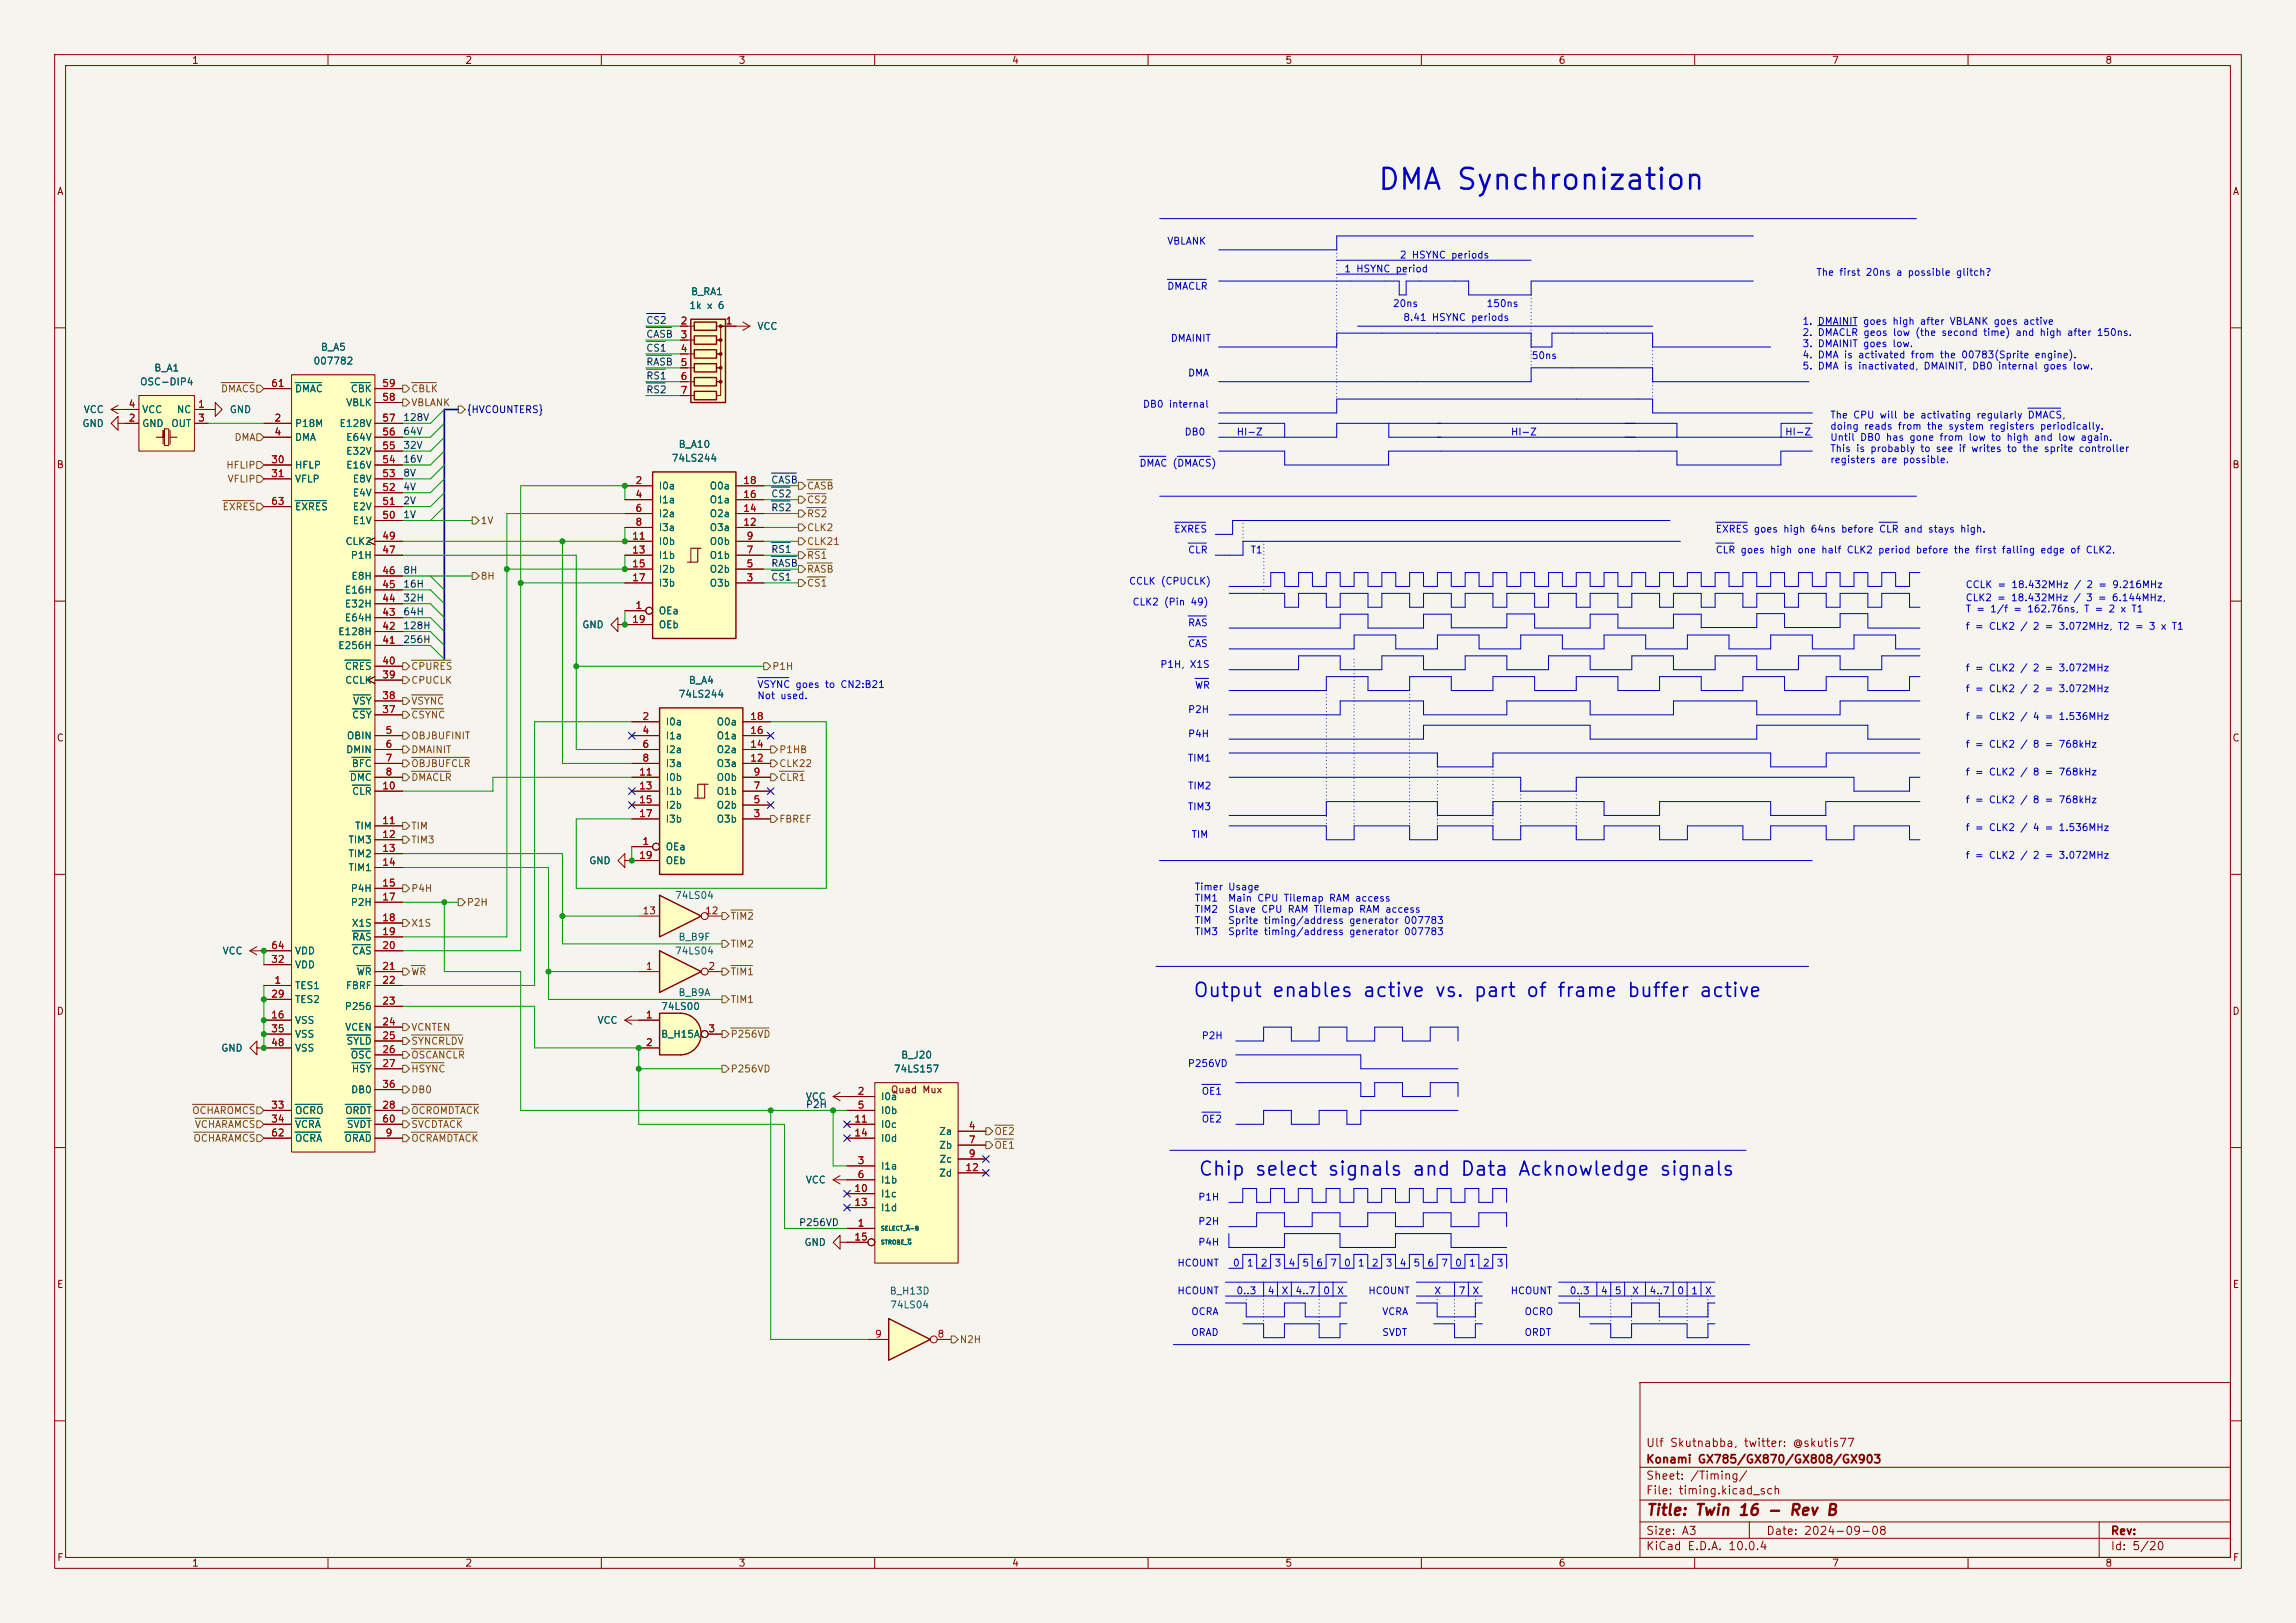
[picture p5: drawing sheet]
<svg xmlns="http://www.w3.org/2000/svg" width="420mm" height="297mm" viewBox="0 0 420 297" stroke-linecap="round" stroke-linejoin="round" font-family="sans-serif">
<defs><g id="words">
<text font-size="3.8" fill="#0000c2" x="251.8" y="35.7">DMA Synchronization</text>
<g font-size="2.5" fill="#0000c2">
<text x="218.1" y="183.1">Output enables active vs. part of frame buffer active</text>
<text x="219.1" y="215.8">Chip select signals and Data Acknowledge signals</text>
</g>
<text font-size="2" fill="#840000" x="301" y="277.8">Title: Twin 16 - Rev B</text>
<g font-size="1.5" fill="#840000">
<text x="301" y="268.1">Konami GX785/GX870/GX808/GX903</text>
<text x="301" y="265.1">Ulf Skutnabba, twitter: @skutis77</text>
<text x="301" y="273.8">File: timing.kicad_sch</text>
<text x="301" y="271.1">Sheet: /Timing/</text>
<text x="301" y="281.2">Size: A3</text>
<text x="323" y="281.2">Date: 2024-09-08</text>
<text x="386" y="281.2">Rev:</text>
<text x="301" y="284">KiCad E.D.A. 10.0.4</text>
<text x="386" y="284">Id: 5/20</text>
</g>
<g font-size="1.3" fill="#840000">
<text x="35" y="12">1</text>
<text x="85" y="12">2</text>
<text x="135" y="12">3</text>
<text x="185" y="12">4</text>
<text x="235" y="12">5</text>
<text x="285" y="12">6</text>
<text x="335" y="12">7</text>
<text x="385" y="12">8</text>
<text x="10.3" y="36">A</text>
<text x="408.3" y="36">A</text>
<text x="10.3" y="86">B</text>
<text x="408.2" y="86">B</text>
<text x="10.3" y="136">C</text>
<text x="408.2" y="136">C</text>
<text x="10.3" y="186">D</text>
<text x="408.2" y="186">D</text>
<text x="162.9" y="200.4">Quad Mux</text>
<text x="10.3" y="236">E</text>
<text x="408.3" y="236">E</text>
<text x="10.3" y="286">F</text>
<text x="35" y="287">1</text>
<text x="85" y="287">2</text>
<text x="135" y="287">3</text>
<text x="185" y="287">4</text>
<text x="235" y="287">5</text>
<text x="285" y="287">6</text>
<text x="335" y="287">7</text>
<text x="385" y="287">8</text>
<text x="408.3" y="286">F</text>
</g>
<g font-size="1.3" fill="#0000c2">
<text x="213.4" y="45.1">VBLANK</text>
<text x="255.9" y="47.6">2 HSYNC periods</text>
<text x="213.4" y="53.3">DMACLR</text>
<text x="245.8" y="50.1">1 HSYNC period</text>
<text x="332.1" y="50.8">The first 20ns a possible glitch?</text>
<text x="254.7" y="56.5">20ns</text>
<text x="256.6" y="59">8.41 HSYNC periods</text>
<text x="271.8" y="56.5">150ns</text>
<text x="329.6" y="59.7">1. DMAINIT goes high after VBLANK goes active</text>
<text x="214" y="62.8">DMAINIT</text>
<text x="329.6" y="61.8">2. DMACLR geos low (the second time) and high after 150ns.</text>
<text x="329.6" y="63.8">3. DMAINIT goes low.</text>
<text x="329.6" y="65.9">4. DMA is activated from the 00783(Sprite engine).</text>
<text x="217.2" y="69.2">DMA</text>
<text x="280.1" y="66">50ns</text>
<text x="329.6" y="67.9">5. DMA is inactivated, DMAINIT, DB0 internal goes low.</text>
<text x="209" y="74.9">DB0 internal</text>
<text x="334.7" y="76.9">The CPU will be activating regularly DMACS,</text>
<text x="216.6" y="80">DB0</text>
<text x="226.1" y="80">HI-Z</text>
<text x="276.3" y="80">HI-Z</text>
<text x="326.4" y="80">HI-Z</text>
<text x="334.7" y="78.9">doing reads from the system registers periodically.</text>
<text x="334.7" y="81">Until DB0 has gone from low to high and low again.</text>
<text x="334.7" y="83">This is probably to see if writes to the sprite controller</text>
<text x="208.3" y="85.7">DMAC (DMACS)</text>
<text x="334.7" y="85.1">registers are possible.</text>
<text x="214.7" y="97.8">EXRES</text>
<text x="217.2" y="101.6">CLR</text>
<text x="228.6" y="101.6">T1</text>
<text x="313.7" y="97.8">EXRES goes high 64ns before CLR and stays high.</text>
<text x="313.7" y="101.6">CLR goes high one half CLK2 period before the first falling edge of CLK2.</text>
<text x="206.4" y="107.3">CCLK (CPUCLK)</text>
<text x="359.5" y="107.9">CCLK = 18.432MHz / 2 = 9.216MHz</text>
<text x="207.1" y="111.1">CLK2 (Pin 49)</text>
<text x="359.5" y="110.3">CLK2 = 18.432MHz / 3 = 6.144MHz,</text>
<text x="359.5" y="112.4">T = 1/f = 162.76ns, T = 2 x T1</text>
<text x="217.2" y="114.9">RAS</text>
<text x="217.2" y="118.7">CAS</text>
<text x="359.5" y="115.5">f = CLK2 / 2 = 3.072MHz, T2 = 3 x T1</text>
<text x="212.1" y="122.5">P1H, X1S</text>
<text x="359.5" y="123.2">f = CLK2 / 2 = 3.072MHz</text>
<text x="138.4" y="126.2">VSYNC goes to CN2:B21</text>
<text x="138.4" y="128.2">Not used.</text>
<text x="217.2" y="130.8">P2H</text>
<text x="218.5" y="126.3">WR</text>
<text x="359.5" y="127">f = CLK2 / 2 = 3.072MHz</text>
<text x="217.2" y="135.2">P4H</text>
<text x="359.5" y="132.1">f = CLK2 / 4 = 1.536MHz</text>
<text x="359.5" y="137.1">f = CLK2 / 8 = 768kHz</text>
<text x="217.2" y="139.7">TIM1</text>
<text x="359.5" y="142.2">f = CLK2 / 8 = 768kHz</text>
<text x="217.2" y="148.6">TIM3</text>
<text x="217.2" y="144.8">TIM2</text>
<text x="359.5" y="147.3">f = CLK2 / 8 = 768kHz</text>
<text x="217.8" y="153.6">TIM</text>
<text x="359.5" y="152.4">f = CLK2 / 4 = 1.536MHz</text>
<text x="359.5" y="157.5">f = CLK2 / 2 = 3.072MHz</text>
<text x="218.4" y="163.3">Timer Usage</text>
<text x="218.4" y="165.3">TIM1</text>
<text x="218.4" y="167.3">TIM2</text>
<text x="224.5" y="165.3">Main CPU Tilemap RAM access</text>
<text x="224.5" y="167.3">Slave CPU RAM Tilemap RAM access</text>
<text x="218.4" y="169.4">TIM</text>
<text x="218.4" y="171.4">TIM3</text>
<text x="224.5" y="169.4">Sprite timing/address generator 007783</text>
<text x="224.5" y="171.4">Sprite timing/address generator 007783</text>
<text x="219.7" y="190.5">P2H</text>
<text x="217.2" y="195.6">P256VD</text>
<text x="219.7" y="200.6">OE1</text>
<text x="219.7" y="205.7">OE2</text>
<text x="219.1" y="220">P1H</text>
<text x="219.1" y="224.5">P2H</text>
<text x="215.3" y="232.1">HCOUNT</text>
<text x="219.1" y="228.3">P4H</text>
<text x="225.4" y="232.1">0</text>
<text x="228" y="232.1">1</text>
<text x="230.5" y="232.1">2</text>
<text x="233" y="232.1">3</text>
<text x="235.6" y="232.1">4</text>
<text x="238.1" y="232.1">5</text>
<text x="240.7" y="232.1">6</text>
<text x="243.2" y="232.1">7</text>
<text x="245.7" y="232.1">0</text>
<text x="248.3" y="232.1">1</text>
<text x="250.8" y="232.1">2</text>
<text x="253.4" y="232.1">3</text>
<text x="255.9" y="232.1">4</text>
<text x="258.4" y="232.1">5</text>
<text x="261" y="232.1">6</text>
<text x="263.5" y="232.1">7</text>
<text x="266.1" y="232.1">0</text>
<text x="268.6" y="232.1">1</text>
<text x="271.1" y="232.1">2</text>
<text x="273.7" y="232.1">3</text>
<text x="215.3" y="237.2">HCOUNT</text>
<text x="226.1" y="237.2">0..3</text>
<text x="231.8" y="237.2">4</text>
<text x="234.3" y="237.2">X</text>
<text x="236.9" y="237.2">4..7</text>
<text x="241.9" y="237.2">0</text>
<text x="244.5" y="237.2">X</text>
<text x="250.2" y="237.2">HCOUNT</text>
<text x="262.3" y="237.2">X</text>
<text x="266.7" y="237.2">7</text>
<text x="269.2" y="237.2">X</text>
<text x="276.2" y="237.2">HCOUNT</text>
<text x="287" y="237.2">0..3</text>
<text x="292.7" y="237.2">4</text>
<text x="295.3" y="237.2">5</text>
<text x="298.4" y="237.2">X</text>
<text x="301.6" y="237.2">4..7</text>
<text x="306.7" y="237.2">0</text>
<text x="309.2" y="237.2">1</text>
<text x="311.8" y="237.2">X</text>
<text x="217.8" y="244.8">ORAD</text>
<text x="217.8" y="241">OCRA</text>
<text x="252.7" y="241">VCRA</text>
<text x="252.7" y="244.8">SVDT</text>
<text x="278.8" y="241">OCRO</text>
<text x="278.8" y="244.8">ORDT</text>
</g>
<g font-size="1.3" fill="#0f0f0f">
<text x="118.1" y="59.6">CS2</text>
<text x="118.1" y="62.1">CASB</text>
<text x="118.1" y="64.6">CS1</text>
<text x="118.1" y="69.7">RS1</text>
<text x="118.1" y="67.2">RASB</text>
<text x="73.7" y="77.3">128V</text>
<text x="118.1" y="72.3">RS2</text>
<text x="73.7" y="79.9">64V</text>
<text x="73.7" y="82.4">32V</text>
<text x="73.7" y="85">16V</text>
<text x="73.7" y="87.5">8V</text>
<text x="141" y="88.8">CASB</text>
<text x="73.7" y="92.6">2V</text>
<text x="73.7" y="95.1">1V</text>
<text x="73.7" y="90">4V</text>
<text x="141" y="91.3">CS2</text>
<text x="141" y="93.9">RS2</text>
<text x="141" y="101.5">RS1</text>
<text x="73.7" y="107.8">16H</text>
<text x="73.7" y="105.3">8H</text>
<text x="141" y="104">RASB</text>
<text x="141" y="106.6">CS1</text>
<text x="73.7" y="112.9">64H</text>
<text x="73.7" y="110.4">32H</text>
<text x="73.7" y="115.4">128H</text>
<text x="73.7" y="118">256H</text>
<text x="147.3" y="203.1">P2H</text>
<text x="146" y="224.7">P256VD</text>
</g>
<g font-size="1.3" fill="#a90000">
<text x="124.4" y="59.7">2</text>
<text x="132.6" y="59.7">1</text>
<text x="124.4" y="62.2">3</text>
<text x="124.4" y="64.7">4</text>
<text x="49.5" y="71.1">61</text>
<text x="69.8" y="71.1">59</text>
<text x="124.4" y="67.3">5</text>
<text x="124.4" y="69.8">6</text>
<text x="23.4" y="77.4">2</text>
<text x="23.4" y="74.9">4</text>
<text x="36.1" y="74.9">1</text>
<text x="36.1" y="77.4">3</text>
<text x="50.1" y="77.4">2</text>
<text x="69.8" y="77.4">57</text>
<text x="69.8" y="73.6">58</text>
<text x="124.4" y="72.4">7</text>
<text x="50.1" y="80">4</text>
<text x="69.8" y="82.5">55</text>
<text x="69.8" y="80">56</text>
<text x="49.5" y="85.1">30</text>
<text x="49.5" y="87.6">31</text>
<text x="69.8" y="87.6">53</text>
<text x="69.8" y="85.1">54</text>
<text x="116.1" y="88.9">2</text>
<text x="135.8" y="88.9">18</text>
<text x="49.5" y="92.7">63</text>
<text x="69.8" y="95.2">50</text>
<text x="69.8" y="92.7">51</text>
<text x="69.8" y="90.1">52</text>
<text x="116.1" y="91.4">4</text>
<text x="116.1" y="94">6</text>
<text x="135.8" y="94">14</text>
<text x="135.8" y="91.4">16</text>
<text x="69.8" y="101.6">47</text>
<text x="69.8" y="99">49</text>
<text x="115.5" y="99">11</text>
<text x="115.5" y="101.6">13</text>
<text x="116.1" y="96.5">8</text>
<text x="135.8" y="96.5">12</text>
<text x="136.5" y="101.6">7</text>
<text x="136.5" y="99">9</text>
<text x="69.8" y="107.9">45</text>
<text x="69.8" y="105.4">46</text>
<text x="115.5" y="104.1">15</text>
<text x="115.5" y="106.7">17</text>
<text x="136.5" y="106.7">3</text>
<text x="136.5" y="104.1">5</text>
<text x="69.8" y="113">43</text>
<text x="69.8" y="110.5">44</text>
<text x="116.1" y="111.7">1</text>
<text x="69.8" y="118.1">41</text>
<text x="69.8" y="115.5">42</text>
<text x="115.5" y="114.3">19</text>
<text x="69.8" y="124.4">39</text>
<text x="69.8" y="121.9">40</text>
<text x="69.8" y="130.8">37</text>
<text x="69.8" y="128.2">38</text>
<text x="70.4" y="134.6">5</text>
<text x="70.4" y="137.1">6</text>
<text x="117.4" y="132.1">2</text>
<text x="117.4" y="134.6">4</text>
<text x="117.4" y="137.1">6</text>
<text x="137.1" y="137.1">14</text>
<text x="137.1" y="134.6">16</text>
<text x="137.1" y="132.1">18</text>
<text x="70.4" y="139.7">7</text>
<text x="70.4" y="142.2">8</text>
<text x="116.8" y="142.2">11</text>
<text x="117.4" y="139.7">8</text>
<text x="137.1" y="139.7">12</text>
<text x="137.7" y="142.2">9</text>
<text x="69.8" y="144.8">10</text>
<text x="116.8" y="144.8">13</text>
<text x="116.8" y="147.3">15</text>
<text x="116.8" y="149.8">17</text>
<text x="137.7" y="149.8">3</text>
<text x="137.7" y="147.3">5</text>
<text x="137.7" y="144.8">7</text>
<text x="69.8" y="151.1">11</text>
<text x="69.8" y="153.6">12</text>
<text x="117.4" y="154.9">1</text>
<text x="69.8" y="156.2">13</text>
<text x="69.8" y="158.7">14</text>
<text x="116.8" y="157.5">19</text>
<text x="69.8" y="162.5">15</text>
<text x="69.8" y="165.1">17</text>
<text x="117.4" y="167.6">13</text>
<text x="128.9" y="167.6">12</text>
<text x="49.5" y="174">64</text>
<text x="69.8" y="168.9">18</text>
<text x="69.8" y="171.4">19</text>
<text x="69.8" y="174">20</text>
<text x="49.5" y="176.5">32</text>
<text x="69.8" y="177.8">21</text>
<text x="118" y="177.8">1</text>
<text x="129.5" y="177.8">2</text>
<text x="49.5" y="182.9">29</text>
<text x="50.1" y="180.3">1</text>
<text x="69.8" y="180.3">22</text>
<text x="69.8" y="184.1">23</text>
<text x="49.5" y="186.7">16</text>
<text x="49.5" y="189.2">35</text>
<text x="49.5" y="191.7">48</text>
<text x="69.8" y="187.9">24</text>
<text x="69.8" y="190.5">25</text>
<text x="118" y="186.7">1</text>
<text x="118" y="191.7">2</text>
<text x="129.5" y="189.2">3</text>
<text x="69.8" y="193">26</text>
<text x="69.8" y="195.6">27</text>
<text x="49.5" y="203.2">33</text>
<text x="69.8" y="203.2">28</text>
<text x="69.8" y="199.4">36</text>
<text x="156.8" y="200.6">2</text>
<text x="156.8" y="203.2">5</text>
<text x="49.5" y="205.7">34</text>
<text x="49.5" y="208.3">62</text>
<text x="69.8" y="205.7">60</text>
<text x="70.4" y="208.3">9</text>
<text x="156.2" y="205.7">11</text>
<text x="156.2" y="208.3">14</text>
<text x="177.1" y="207">4</text>
<text x="177.1" y="209.5">7</text>
<text x="156.8" y="213.3">3</text>
<text x="156.8" y="215.9">6</text>
<text x="176.5" y="214.6">12</text>
<text x="177.1" y="212.1">9</text>
<text x="156.2" y="218.4">10</text>
<text x="156.2" y="221">13</text>
<text x="156.2" y="227.3">15</text>
<text x="156.8" y="224.8">1</text>
<text x="159.9" y="245.1">9</text>
<text x="171.4" y="245.1">8</text>
</g>
<g font-size="1.3" fill="#006464">
<text x="126" y="56.9">1k x 6</text>
<text x="126.3" y="54.3">B_RA1</text>
<text x="58.6" y="64.5">B_A5</text>
<text x="138.4" y="60.7">VCC</text>
<text x="25.5" y="70.8">OSC-DIP4</text>
<text x="28.1" y="68.3">B_A1</text>
<text x="57.2" y="67">007782</text>
<text x="15.2" y="75.9">VCC</text>
<text x="25.9" y="75.9">VCC</text>
<text x="32.2" y="75.9">NC</text>
<text x="41.9" y="75.9">GND</text>
<text x="53.8" y="72.1">DMAC</text>
<text x="63.2" y="74.6">VBLK</text>
<text x="64.1" y="72.1">CBK</text>
<text x="15" y="78.4">GND</text>
<text x="25.9" y="78.4">GND</text>
<text x="31.2" y="78.4">OUT</text>
<text x="53.8" y="78.4">P18M</text>
<text x="53.8" y="81">DMA</text>
<text x="62" y="78.4">E128V</text>
<text x="63.2" y="83.5">E32V</text>
<text x="63.2" y="81">E64V</text>
<text x="124" y="82.3">B_A10</text>
<text x="53.8" y="86.1">HFLP</text>
<text x="53.8" y="88.6">VFLP</text>
<text x="63.2" y="86.1">E16V</text>
<text x="64.4" y="88.6">E8V</text>
<text x="120.4" y="89.9">I0a</text>
<text x="122.8" y="84.8">74LS244</text>
<text x="129.7" y="89.9">O0a</text>
<text x="53.8" y="93.7">EXRES</text>
<text x="64.4" y="93.7">E2V</text>
<text x="64.4" y="91.1">E4V</text>
<text x="120.4" y="92.4">I1a</text>
<text x="120.4" y="95">I2a</text>
<text x="129.7" y="95">O2a</text>
<text x="129.7" y="92.4">O1a</text>
<text x="63.1" y="100">CLK2</text>
<text x="64.4" y="96.2">E1V</text>
<text x="120.4" y="97.5">I3a</text>
<text x="120.4" y="100">I0b</text>
<text x="129.7" y="100">O0b</text>
<text x="129.7" y="97.5">O3a</text>
<text x="64.1" y="102.6">P1H</text>
<text x="64.2" y="106.4">E8H</text>
<text x="120.4" y="102.6">I1b</text>
<text x="120.4" y="105.1">I2b</text>
<text x="120.4" y="107.7">I3b</text>
<text x="129.7" y="107.7">O3b</text>
<text x="129.7" y="105.1">O2b</text>
<text x="129.7" y="102.6">O1b</text>
<text x="63" y="111.5">E32H</text>
<text x="63" y="108.9">E16H</text>
<text x="120.4" y="112.7">OEa</text>
<text x="61.8" y="119.1">E256H</text>
<text x="61.8" y="116.5">E128H</text>
<text x="63" y="114">E64H</text>
<text x="106.4" y="115.3">GND</text>
<text x="120.4" y="115.3">OEb</text>
<text x="63" y="122.9">CRES</text>
<text x="63" y="125.4">CCLK</text>
<text x="125.9" y="125.4">B_A4</text>
<text x="64.3" y="131.8">CSY</text>
<text x="64.5" y="129.2">VSY</text>
<text x="124" y="128">74LS244</text>
<text x="63.3" y="135.6">OBIN</text>
<text x="121.7" y="133.1">I0a</text>
<text x="121.7" y="135.6">I1a</text>
<text x="131" y="135.6">O1a</text>
<text x="131" y="133.1">O0a</text>
<text x="63.2" y="138.1">DMIN</text>
<text x="63.9" y="143.2">DMC</text>
<text x="64.2" y="140.7">BFC</text>
<text x="121.7" y="138.1">I2a</text>
<text x="121.7" y="140.7">I3a</text>
<text x="121.7" y="143.2">I0b</text>
<text x="131" y="143.2">O0b</text>
<text x="131" y="140.7">O3a</text>
<text x="131" y="138.1">O2a</text>
<text x="64.3" y="145.8">CLR</text>
<text x="121.7" y="145.8">I1b</text>
<text x="121.7" y="148.3">I2b</text>
<text x="131" y="148.3">O2b</text>
<text x="131" y="145.8">O1b</text>
<text x="63.6" y="154.6">TIM3</text>
<text x="64.8" y="152.1">TIM</text>
<text x="121.7" y="155.9">OEa</text>
<text x="121.7" y="150.8">I3b</text>
<text x="131" y="150.8">O3b</text>
<text x="63.6" y="157.2">TIM2</text>
<text x="63.6" y="159.7">TIM1</text>
<text x="107.7" y="158.5">GND</text>
<text x="121.7" y="158.5">OEb</text>
<text x="64.1" y="163.5">P4H</text>
<text x="64.1" y="166.1">P2H</text>
<text x="123.4" y="164.8">74LS04</text>
<text x="64.2" y="169.9">X1S</text>
<text x="64.3" y="172.4">RAS</text>
<text x="124" y="172.4">B_B9F</text>
<text x="40.6" y="175">VCC</text>
<text x="53.8" y="177.5">VDD</text>
<text x="53.8" y="175">VDD</text>
<text x="64.3" y="175">CAS</text>
<text x="65.1" y="178.8">WR</text>
<text x="123.4" y="175">74LS04</text>
<text x="53.8" y="181.3">TES1</text>
<text x="53.8" y="183.9">TES2</text>
<text x="63" y="185.1">P256</text>
<text x="63.2" y="181.3">FBRF</text>
<text x="120.8" y="185.1">74LS00</text>
<text x="124" y="182.6">B_B9A</text>
<text x="53.8" y="187.7">VSS</text>
<text x="53.8" y="190.2">VSS</text>
<text x="63" y="188.9">VCEN</text>
<text x="63.3" y="191.5">SYLD</text>
<text x="109.2" y="187.7">VCC</text>
<text x="120.8" y="190.2">B_H15A</text>
<text x="40.4" y="192.7">GND</text>
<text x="53.8" y="192.7">VSS</text>
<text x="64.1" y="194">OSC</text>
<text x="64.2" y="196.6">HSY</text>
<text x="163.4" y="196.6">74LS157</text>
<text x="164.7" y="194">B_J20</text>
<text x="64.1" y="200.4">DB0</text>
<text x="147.3" y="201.6">VCC</text>
<text x="161" y="201.6">I0a</text>
<text x="53.8" y="204.2">OCRO</text>
<text x="53.8" y="206.7">VCRA</text>
<text x="53.8" y="209.3">OCRA</text>
<text x="62.9" y="209.3">ORAD</text>
<text x="63" y="204.2">ORDT</text>
<text x="63.3" y="206.7">SVDT</text>
<text x="161" y="204.2">I0b</text>
<text x="161" y="206.7">I0c</text>
<text x="161" y="209.3">I0d</text>
<text x="171.7" y="208">Za</text>
<text x="161" y="214.3">I1a</text>
<text x="171.7" y="210.5">Zb</text>
<text x="171.7" y="215.6">Zd</text>
<text x="171.7" y="213.1">Zc</text>
<text x="147.3" y="216.9">VCC</text>
<text x="161" y="216.9">I1b</text>
<text x="161" y="219.4">I1c</text>
<text x="161" y="222">I1d</text>
<text x="147" y="228.3">GND</text>
<text x="162.6" y="237.2">B_H13D</text>
<text x="162.7" y="239.7">74LS04</text>
</g>
<g font-size="1.3" fill="#725600">
<text x="40.3" y="72.1">DMACS</text>
<text x="75.1" y="72.1">CBLK</text>
<text x="75.1" y="74.6">VBLANK</text>
<text x="42.8" y="81">DMA</text>
<text x="41.3" y="86.1">HFLIP</text>
<text x="41.5" y="88.6">VFLIP</text>
<text x="147.5" y="89.9">CASB</text>
<text x="40.6" y="93.7">EXRES</text>
<text x="147.5" y="95">RS2</text>
<text x="147.5" y="92.4">CS2</text>
<text x="87.8" y="96.2">1V</text>
<text x="147.5" y="100">CLK21</text>
<text x="147.5" y="97.5">CLK2</text>
<text x="87.8" y="106.4">8H</text>
<text x="147.5" y="105.1">RASB</text>
<text x="147.5" y="102.6">RS1</text>
<text x="147.5" y="107.7">CS1</text>
<text x="75.1" y="125.4">CPUCLK</text>
<text x="75.1" y="122.9">CPURES</text>
<text x="141.2" y="122.9">P1H</text>
<text x="75.1" y="129.2">VSYNC</text>
<text x="75.1" y="131.8">CSYNC</text>
<text x="75.1" y="135.6">OBJBUFINIT</text>
<text x="75.1" y="143.2">DMACLR</text>
<text x="75.1" y="140.7">OBJBUFCLR</text>
<text x="75.1" y="138.1">DMAINIT</text>
<text x="142.4" y="143.2">CLR1</text>
<text x="142.4" y="138.1">P1HB</text>
<text x="142.4" y="140.7">CLK22</text>
<text x="75.1" y="154.6">TIM3</text>
<text x="75.1" y="152.1">TIM</text>
<text x="142.4" y="150.8">FBREF</text>
<text x="75.1" y="163.5">P4H</text>
<text x="85.3" y="166.1">P2H</text>
<text x="75.1" y="169.9">X1S</text>
<text x="133.5" y="168.6">TIM2</text>
<text x="133.5" y="173.7">TIM2</text>
<text x="75.1" y="178.8">WR</text>
<text x="133.5" y="178.8">TIM1</text>
<text x="133.5" y="183.9">TIM1</text>
<text x="75.1" y="191.5">SYNCRLDV</text>
<text x="75.1" y="188.9">VCNTEN</text>
<text x="133.5" y="190.2">P256VD</text>
<text x="75.1" y="194">OSCANCLR</text>
<text x="75.1" y="196.6">HSYNC</text>
<text x="133.5" y="196.6">P256VD</text>
<text x="75.1" y="200.4">DB0</text>
<text x="35" y="204.2">OCHAROMCS</text>
<text x="35.3" y="209.3">OCHARAMCS</text>
<text x="35.5" y="206.7">VCHARAMCS</text>
<text x="75.1" y="204.2">OCROMDTACK</text>
<text x="75.1" y="209.3">OCRAMDTACK</text>
<text x="75.1" y="206.7">SVCDTACK</text>
<text x="181.8" y="208">OE2</text>
<text x="181.8" y="210.5">OE1</text>
<text x="175.5" y="246.1">N2H</text>
</g>
<text font-size="1.3" fill="#000084" x="85.3" y="75.9">{HVCOUNTERS}</text>
<g font-size=".8" fill="#006464">
<text x="161" y="225.4">SELECT_A-B</text>
<text x="161" y="227.9">STROBE_G</text>
</g>
</g></defs>
<path d="M0 0h420v297h-420z" fill="#f5f4ef" stroke="#f5f4ef" stroke-width=".18"/>
<g fill="none" stroke="#840000" stroke-width=".18">
<path d="M10 10h400v277h-400zM12 12h396v273h-396zM60 10v2M110 10v2M160 10v2M210 10v2M260 10v2M310 10v2M360 10v2M10 60h2M408 60h2M10 110h2"/>
<path d="M408 110h2M10 160h2M114.3 157.5v-1.3l-1.3 1.3 1.3 1.3v-1.3h1.3M408 160h2M45.7 174l1.3 .8M45.7 174h2.6M47 173.2l-1.3 .8M47 191.8v-1.3l-1.3 1.3 1.3 1.2v-1.2h1.3M114.3 186.7l1.3 .8M114.3 186.7h2.5M115.6 185.9l-1.3 .8M10 210h2"/>
<path d="M408 210h2M153.7 227.3v-1.2l-1.3 1.2 1.3 1.3v-1.3h1.2M300 253h108v32h-108zM10 260h2M300 278.5h108M300 274.5h108M300 268.5h108M320 278.5v3M384 278.5v6.5M408 260h2M60 285v2M110 285v2"/>
<path d="M160 285v2M210 285v2M260 285v2M300 281.5h108M310 285v2M360 285v2"/>
</g>
<path d="M124.5 185.4a3.8 3.8 0 0 1 3.8 3.8 3.8 3.8 0 0 1-3.8 3.8z" fill="#ffffc2" stroke="#ffffc2" stroke-width=".18"/>
<path d="M120.6 185.4h3.9v7.6h-3.9z" fill="#ffffc2"/>
<path d="M120.6 185.4h3.9a3.8 3.8 0 0 1 3.8 3.8 3.8 3.8 0 0 1-3.8 3.8h-3.9z" fill="none" stroke="#840000" stroke-width=".25"/>
<g fill="none" stroke="#840000" stroke-width=".18">
<path d="M116.8 186.7h3.8M116.8 191.8h3.8M129.5 189.2h2.6"/>
<circle cx="128.9" cy="189.2" r=".63"/>
</g>
<path d="M120.6 174l7.7 3.8-7.7 3.8z" fill="#ffffc2"/>
<path d="M120.6 174l7.7 3.8-7.7 3.8z" fill="none" stroke="#840000" stroke-width=".25"/>
<g fill="none" stroke="#840000" stroke-width=".18">
<path d="M116.8 177.8h3.8M129.5 177.8h2.6"/>
<circle cx="128.9" cy="177.8" r=".63"/>
</g>
<path d="M126.4 58.4h6.3v15.3h-6.3z" fill="#ffffc2"/>
<path d="M126.4 58.4h6.3v15.3h-6.3zM127 58.9h4.1v1.6h-4.1zM127 61.5h4.1v1.5h-4.1zM127 64h4.1v1.5h-4.1zM127 66.5h4.1v1.6h-4.1zM127 69.1h4.1v1.5h-4.1zM127 71.6h4.1v1.6h-4.1z" fill="none" stroke="#840000" stroke-width=".25"/>
<g fill="#840000" stroke="#840000" stroke-width=".18">
<circle cx="131.8" cy="59.7" r=".25"/>
<circle cx="131.8" cy="62.2" r=".25"/>
<circle cx="131.8" cy="64.8" r=".25"/>
<circle cx="131.8" cy="67.3" r=".25"/>
<circle cx="131.8" cy="69.8" r=".25"/>
</g>
<g fill="none" stroke="#840000" stroke-width=".18">
<path d="M124.5 59.7h2.5M131.1 59.7h.7v2.5h-.7h.7v2.6h-.7h.7v2.5h-.7h.7v2.6h-.7h.7v2.5h-.7M132.1 59.7h5.1M135.9 58.9l1.3 .8M137.2 59.7l-1.3 .8M124.5 62.2h2.5M124.5 64.8h2.5M124.5 67.3h2.5M124.5 69.9h2.5M124.5 72.4h2.5M113 114.3v-1.3l-1.2 1.3 1.2 1.3v-1.3h1.3M153.7 199.9l-1.3 .8"/>
<path d="M152.4 200.7l1.3 .7M152.4 200.7h2.5M152.4 215.9l1.3 .8M152.4 215.9h2.5M153.7 215.1l-1.3 .8"/>
</g>
<path d="M119.4 86.4h15.2v30.4h-15.2z" fill="#ffffc2"/>
<g fill="none" stroke="#840000" stroke-width=".18">
<path d="M114.3 88.9h5.1M114.3 91.4h5.1M114.3 94h5.1M114.3 96.5h5.1M114.3 99.1h5.1M134.6 88.9h5.1M134.6 91.4h5.1M134.6 94h5.1M134.6 96.5h5.1M134.6 99.1h5.1M114.3 111.8h3.8M114.3 106.7h5.1"/>
<path d="M114.3 104.1h5.1M114.3 101.6h5.1M114.3 114.3h5.1M127.6 100.3h-1.2v2.6M128.3 100.3h-.7v2.6h-1.9M134.6 106.7h5.1M134.6 104.1h5.1M134.6 101.6h5.1"/>
<circle cx="118.7" cy="111.8" r=".63"/>
</g>
<path d="M119.4 86.4h15.2v30.4h-15.2z" fill="none" stroke="#840000" stroke-width=".25"/>
<path d="M160 198.1h15.3v33h-15.3z" fill="#ffffc2"/>
<g fill="none" stroke="#840000" stroke-width=".18">
<path d="M160 198.1h15.3v33h-15.3zM154.9 200.7h5.1M154.9 213.4h5.1M154.9 203.2h5.1M154.9 215.9h5.1M154.9 218.4h5.1M154.9 205.7h5.1M154.9 208.3h5.1M175.3 207h5M175.3 209.6h5M175.3 212.1h5M175.3 214.6h5"/>
<path d="M154.9 224.8h5.1M154.9 221h5.1M154.9 227.3h3.8"/>
<circle cx="159.4" cy="227.3" r=".63"/>
</g>
<path d="M165.8 224.2h.5M166 226.8h.6" fill="none" stroke="#006464" stroke-width=".18"/>
<path d="M162.6 241.3l7.6 3.8-7.6 3.8z" fill="#ffffc2"/>
<path d="M162.6 241.3l7.6 3.8-7.6 3.8z" fill="none" stroke="#840000" stroke-width=".25"/>
<g fill="none" stroke="#840000" stroke-width=".18">
<path d="M158.7 245.1h3.9M171.4 245.1h2.6"/>
<circle cx="170.8" cy="245.1" r=".63"/>
</g>
<path d="M53.3 68.6h15.3v142.2h-15.3z" fill="#ffffc2"/>
<g fill="none" stroke="#840000" stroke-width=".18">
<path d="M20.3 74.9l1.3 .8M20.3 74.9h2.6M21.6 77.5v-1.3l-1.3 1.3 1.3 1.2v-1.2h1.3M21.6 74.2l-1.3 .7M48.3 77.5h5M48.3 71.1h5M53.3 68.6h15.3v142.2h-15.3zM68.6 77.5h5.1M68.6 73.7h5.1M68.6 71.1h5.1M48.3 80h5M48.3 85.1h5"/>
<path d="M48.3 87.6h5M48.3 92.7h5M68.6 98.4l-1.3 .7 1.3 .6M68.6 80h5.1M68.6 85.1h5.1M68.6 87.6h5.1M68.6 99.1h5.1M68.6 95.3h5.1M68.6 92.7h5.1M68.6 90.2h5.1M68.6 82.6h5.1M68.6 118.1h5.1"/>
<path d="M68.6 115.6h5.1M68.6 113h5.1M68.6 110.5h5.1M68.6 108h5.1M68.6 105.4h5.1M68.6 101.6h5.1M68.6 123.8l-1.3 .7 1.3 .6M68.6 134.6h5.1M68.6 137.2h5.1M68.6 139.7h5.1M68.6 130.8h5.1M68.6 128.3h5.1"/>
<path d="M68.6 124.5h5.1M68.6 121.9h5.1M68.6 142.2h5.1M68.6 144.8h5.1M68.6 151.1h5.1M68.6 153.7h5.1M68.6 156.2h5.1M68.6 158.8h5.1M48.3 174h5M48.3 176.5h5M68.6 162.6h5.1M68.6 165.1h5.1"/>
<path d="M68.6 168.9h5.1M68.6 171.5h5.1M68.6 174h5.1M68.6 177.8h5.1M48.3 180.3h5M48.3 186.7h5M48.3 182.9h5M48.3 189.2h5M48.3 191.8h5M68.6 180.3h5.1M68.6 184.2h5.1M68.6 188h5.1"/>
<path d="M68.6 190.5h5.1M68.6 193h5.1M68.6 195.6h5.1M68.6 199.4h5.1M48.3 208.3h5M48.3 203.2h5M48.3 205.7h5M68.6 208.3h5.1M68.6 203.2h5.1M68.6 205.7h5.1"/>
</g>
<g fill="none" stroke="#006464" stroke-width=".18">
<path d="M54 70h4.8M64.2 70h3.5M54 91.6h5.7M63.1 120.8h4.6M64.4 138.6h3.3M64.4 129.7h3.3M64.6 127.2h3.1M64 141.1h3.7M64.4 143.7h3.3M64.4 170.3h3.3M64.4 172.9h3.3M65.3 176.7h2.4"/>
<path d="M63.4 189.4h4.3M64.2 191.9h3.5M64.4 194.5h3.3M54 207.2h4.7M54 202.1h4.9M54 204.6h4.4M63 207.2h4.7M63.2 202.1h4.5M63.5 204.6h4.2"/>
</g>
<path d="M120.6 163.8l7.7 3.8-7.7 3.9z" fill="#ffffc2"/>
<path d="M120.6 163.8l7.7 3.8-7.7 3.9z" fill="none" stroke="#840000" stroke-width=".25"/>
<g fill="none" stroke="#840000" stroke-width=".18">
<path d="M116.8 167.6h3.8M129.5 167.6h2.6"/>
<circle cx="128.9" cy="167.6" r=".63"/>
</g>
<path d="M25.4 72.4h10.2v10.2h-10.2z" fill="#ffffc2"/>
<path d="M22.9 74.9h2.5M22.9 77.5h2.5M25.4 72.4h10.2v10.2h-10.2zM30.1 78.5h.8v3h-.8zM31.1 78.7v2.6M35.6 74.9h3.8v1.3l1.2-1.3-1.2-1.2v1.2M35.6 77.5h2.5M28.6 80h1.2v-1.3v2.6M31.1 80h1.3" fill="none" stroke="#840000" stroke-width=".18"/>
<path d="M120.6 129.5h15.3v30.5h-15.3z" fill="#ffffc2"/>
<g fill="none" stroke="#840000" stroke-width=".18">
<path d="M124.5 59.7h1.2M132.1 59.7h2.5M22.9 77.5h2.5M22.9 74.9h2.5M35.6 77.5h2.5M35.6 74.9h2.5M48.3 77.5h5M48.3 71.1h5M68.6 77.5h5.1M68.6 73.7h5.1M68.6 71.1h5.1M124.5 62.2h1.2"/>
<path d="M124.5 64.8h1.2M124.5 67.3h1.2M124.5 69.9h1.2M124.5 72.4h1.2M48.3 80h5M48.3 85.1h5M48.3 87.6h5M48.3 92.7h5M68.6 98.4l-1.3 .7 1.3 .6M68.6 99.1h5.1M68.6 80h5.1M68.6 85.1h5.1"/>
<path d="M68.6 87.6h5.1M68.6 95.3h5.1M68.6 92.7h5.1M68.6 90.2h5.1M68.6 82.6h5.1M114.3 88.9h5.1M114.3 91.4h5.1M114.3 94h5.1M114.3 96.5h5.1M114.3 99.1h5.1M134.6 88.9h5.1M134.6 91.4h5.1"/>
<path d="M134.6 94h5.1M134.6 96.5h5.1M134.6 99.1h5.1M68.6 101.6h5.1M68.6 118.1h5.1M68.6 115.6h5.1M68.6 113h5.1M68.6 110.5h5.1M68.6 108h5.1M68.6 105.4h5.1M114.3 111.8h3.8M114.3 106.7h5.1"/>
<path d="M114.3 104.1h5.1M114.3 101.6h5.1M114.3 114.3h5.1M134.6 106.7h5.1M134.6 104.1h5.1M134.6 101.6h5.1M68.6 123.8l-1.3 .7 1.3 .6M68.6 134.6h5.1M68.6 137.2h5.1M68.6 139.7h5.1M68.6 130.8h5.1M68.6 128.3h5.1"/>
<path d="M68.6 124.5h5.1M68.6 121.9h5.1M115.6 132.1h5M115.6 134.6h5M115.6 137.2h5M115.6 139.7h5M135.9 132.1h5.1M135.9 134.6h5.1M135.9 137.2h5.1M135.9 139.7h5.1M68.6 144.8h5.1M68.6 142.2h5.1"/>
<path d="M68.6 151.1h5.1M68.6 153.7h5.1M68.6 156.2h5.1M68.6 158.8h5.1M115.6 154.9h3.8M115.6 149.9h5M115.6 147.3h5M115.6 144.8h5M115.6 142.2h5M115.6 157.5h5M128.9 143.5h-1.3v2.6M129.5 143.5h-.6v2.6h-1.9"/>
<path d="M135.9 149.9h5.1M135.9 147.3h5.1M135.9 144.8h5.1M135.9 142.2h5.1M48.3 174h5M48.3 176.5h5M68.6 162.6h5.1M68.6 165.1h5.1M68.6 168.9h5.1M68.6 171.5h5.1M68.6 174h5.1M68.6 177.8h5.1"/>
<path d="M48.3 186.7h5M48.3 191.8h5M48.3 189.2h5M48.3 180.3h5M48.3 182.9h5M68.6 180.3h5.1M68.6 184.2h5.1M68.6 188h5.1M68.6 190.5h5.1M68.6 193h5.1M68.6 195.6h5.1M68.6 199.4h5.1"/>
<path d="M116.8 186.7h3.8M116.8 191.8h3.8M129.5 189.2h2.6M48.3 203.2h5M48.3 205.7h5M48.3 208.3h5M68.6 203.2h5.1M68.6 205.7h5.1M68.6 208.3h5.1M154.9 200.7h5.1M154.9 213.4h5.1M154.9 203.2h5.1"/>
<path d="M154.9 215.9h5.1M154.9 218.4h5.1M154.9 205.7h5.1M154.9 208.3h5.1M175.3 207h5M175.3 209.6h5M175.3 212.1h5M175.3 214.6h5M154.9 224.8h5.1M154.9 221h5.1M154.9 227.3h3.8"/>
<circle cx="118.7" cy="111.8" r=".63"/>
<circle cx="120" cy="154.9" r=".63"/>
<circle cx="128.9" cy="189.2" r=".63"/>
<circle cx="159.4" cy="227.3" r=".63"/>
</g>
<path d="M120.6 129.5h15.3v30.5h-15.3z" fill="none" stroke="#840000" stroke-width=".25"/>
<g fill="none" stroke="#725600" stroke-width=".18">
<path d="M40.4 70h6.1M47 70.5h.6l.7 .6-.7 .7h-.6zM47 79.4h.6l.7 .6-.7 .6h-.6zM73.7 70.5h.6l.6 .6-.6 .7h-.6zM73.7 73h.6l.6 .7-.6 .6h-.6zM75.2 70h4.6M83.8 74.3h.7l.6 .6-.6 .7h-.7zM40.7 91.6h5.8M47 92.1h.6l.7 .6-.7 .6h-.6zM47 84.5h.6l.7 .6-.7 .6h-.6zM47 87h.6l.7 .6-.7 .7h-.6zM86.4 94.6h.6l.6 .7-.6 .6h-.6z"/>
<path d="M146 98.4h.7l.6 .7-.6 .6h-.7zM146 88.3h.7l.6 .6-.6 .6h-.7zM146 95.9h.7l.6 .6-.6 .7h-.7zM146 93.3h.7l.6 .7-.6 .6h-.7zM146 90.8h.7l.6 .6-.6 .7h-.7zM147.6 87.8h4.6M147.6 92.9h3.5M147.6 90.3h3.5M86.4 104.8h.6l.6 .6-.6 .6h-.6zM146 103.5h.7l.6 .6-.6 .7h-.7zM146 101h.7l.6 .6-.6 .6h-.7zM146 106h.7l.6 .7-.6 .6h-.7z"/>
<path d="M147.6 103h4.6M147.6 100.5h3.5M147.6 105.6h3.5M73.7 127.6h.6l.6 .7-.6 .6h-.6zM73.7 123.8h.6l.6 .7-.6 .6h-.6zM73.7 130.2h.6l.6 .6-.6 .6h-.6zM73.7 121.3h.6l.6 .6-.6 .7h-.6zM73.7 139.1h.6l.6 .6-.6 .6h-.6zM73.7 134h.6l.6 .6-.6 .7h-.6zM73.7 136.5h.6l.6 .7-.6 .6h-.6zM75.2 127.2h5.8M75.2 129.7h6"/>
<path d="M75.2 120.8h7.3M75.2 138.6h10.6M139.7 121.3h.6l.7 .6-.7 .7h-.6zM141 136.5h.6l.6 .7-.6 .6h-.6zM141 139.1h.6l.6 .6-.6 .6h-.6zM73.7 153h.6l.6 .7-.6 .6h-.6zM73.7 150.5h.6l.6 .6-.6 .7h-.6zM73.7 141.6h.6l.6 .6-.6 .7h-.6zM75.2 141.1h7.2M141 141.6h.6l.6 .6-.6 .7h-.6zM141 149.2h.6l.6 .7-.6 .6h-.6zM142.6 141.1h4.5"/>
<path d="M73.7 161.9h.6l.6 .7-.6 .6h-.6zM73.7 168.3h.6l.6 .6-.6 .6h-.6zM73.7 177.2h.6l.6 .6-.6 .6h-.6zM75.2 176.7h2.5M83.8 164.5h.7l.6 .6-.6 .6h-.7zM132.1 167h.6l.6 .6-.6 .7h-.6zM132.1 177.2h.6l.6 .6-.6 .6h-.6zM132.1 172.1h.6l.6 .6-.6 .7h-.6zM133.7 176.7h3.9M133.7 166.5h3.9M73.7 192.4h.6l.6 .6-.6 .7h-.6zM73.7 198.8h.6l.6 .6-.6 .6h-.6z"/>
<path d="M73.7 189.9h.6l.6 .6-.6 .6h-.6zM73.7 187.3h.6l.6 .7-.6 .6h-.6zM73.7 194.9h.6l.6 .7-.6 .6h-.6zM75.2 191.9h9.6M75.2 189.4h9.3M75.2 194.5h6M132.1 188.6h.6l.6 .6-.6 .7h-.6zM132.1 194.9h.6l.6 .7-.6 .6h-.6zM132.1 182.2h.6l.6 .7-.6 .6h-.6zM133.7 188.1h7M35.2 202.1h11.3M35.4 207.2h11.1"/>
<path d="M35.7 204.6h10.8M47 205.1h.6l.7 .6-.7 .7h-.6zM47 207.6h.6l.7 .7-.7 .6h-.6zM47 202.6h.6l.7 .6-.7 .6h-.6zM73.7 202.6h.6l.6 .6-.6 .6h-.6zM73.7 207.6h.6l.6 .7-.6 .6h-.6zM73.7 205.1h.6l.6 .6-.6 .7h-.6zM75.2 204.6h9.2M75.2 207.2h12.1M75.2 202.1h12.3M180.3 206.4h.7l.6 .6-.6 .6h-.7zM180.3 208.9h.7l.6 .7-.6 .6h-.7z"/>
<path d="M181.9 205.9h3.5M181.9 208.4h3.5M174 244.5h.6l.7 .6-.7 .6h-.6z"/>
</g>
<path d="M118.2 57.4h3.5M118.2 59.9h4.6M118.2 62.5h3.5M118.2 70.1h3.5M118.2 67.5h3.5M118.2 65h4.6M141.1 89.1h3.4M141.1 86.6h4.6M141.1 91.7h3.4M141.1 99.3h3.4M141.1 101.8h4.6M141.1 104.4h3.4" fill="none" stroke="#0f0f0f" stroke-width=".18"/>
<g fill="none" stroke="#0000c2" stroke-width=".18">
<path d="M212.1 40h138.5M213.5 51.1h7.2M222.9 51.4h33v2.6h1.3v-2.6h11.4v2.6h11.5v-2.6h40.6M244.5 47.6h35.6M244.5 50.2h12.7M248.3 59.7h54M320.7 43.2h-76.2v2.5h-21.6M332.5 59.6h7.1M222.9 69.9h57.2v-2.6h22.2v2.6h28.6M222.9 77.5h12.1v2.5M222.9 63.5h21.6v-2.5h35.6v2.5h3.8v-2.5h18.4v2.5h21.6M222.9 75.6h21.6v-2.6h57.8v2.6h29.2"/>
<path d="M254 77.5v2.5h77.5M331.5 77.5h-5.7v2.5M370.9 74.7h6.1M208.5 83.5h4.8M212.1 90.8h138.5M214.8 95.6h5.7M215.3 83.5h6.1M217.3 99.4h3.4M222.9 82.6h12.1v2.5h19M222.9 80h21.6v-2.5h62.2v2.5M254 82.6v2.5M254 82.6h52.7v2.5h19.1"/>
<path d="M305.5 95.3h-80v2.5h-3.2M307.4 99.1h-80v2.5h-5.1M313.9 95.6h5.7M313.9 99.4h3.3M325.8 82.6v2.5M325.8 82.6h5.7M343.7 95.6h3.3M217.3 112.7h3.4M217.3 116.5h3.4M224.8 108.6h10.2v2.5h2.5v-2.5h5.1v2.5h2.6v-2.5h5v2.5h2.6v-2.5h5.1v2.5h2.5v-2.5h5.1v2.5h2.5v-2.5h5.1v2.5h2.5v-2.5h5.1v2.5h2.6v-2.5h5v2.5h2.6v-2.5h5.1v2.5h2.5v-2.5h5.1v2.5h2.5v-2.5h5.1v2.5h2.5v-2.5h5.1v2.5h2.6v-2.5h5v2.5h2.6v-2.5h5.1v2.5h2.5v-2.5h5.1v2.5h2.5v-2.5h5.1v2.5h1.9M224.8 118.7h22.9v-2.5h7.6v2.5h7.6v-2.5h7.7v2.5h7.6v-2.5h7.6v2.5h7.6v-2.5h7.6v2.5h7.7v-2.5h7.6v2.5h7.6v-2.5h7.6v2.5h7.6v-2.5h7.7v2.5h4.4M224.8 114.9h20.4v-2.5h5v2.5h10.2v-2.5h5.1v2.5"/>
<path d="M265.5 114.9h10.1v-2.6h5.1v2.6M280.7 114.9h10.2v-2.5h5.1v2.5h10.1v-2.5h5.1v2.5M311.2 114.8h10.2v-2.5h5v2.5h10.2v-2.5h5.1v2.5M341.7 114.9h9.5M351.2 104.8h-1.9v2.5h-2.5v-2.5h-2.6v2.5h-2.5v-2.5h-2.6v2.5h-2.5v-2.5h-2.5v2.5h-2.6v-2.5h-2.5v2.5h-2.6v-2.5h-2.5v2.5h-2.5v-2.5h-2.6v2.5h-2.5v-2.5h-2.6v2.5h-2.5v-2.5h-2.5v2.5h-2.6v-2.5h-2.5v2.5h-2.6v-2.5h-2.5v2.5h-2.5v-2.5h-2.6v2.5h-2.5v-2.5h-2.6v2.5h-2.5v-2.5h-2.5v2.5h-2.6v-2.5h-2.5v2.5h-2.6v-2.5h-2.5v2.5h-2.5v-2.5h-2.6v2.5h-2.5v-2.5h-2.6v2.5h-2.5v-2.5h-2.5v2.5h-2.6v-2.5h-2.5v2.5h-2.6v-2.5h-2.5v2.5h-2.5v-2.5h-2.6v2.5h-2.5v-2.5h-2.6v2.5h-2.5v-2.5h-2.5v2.5h-7.7M138.6 124h5.7M218.6 124.1h2.5M224.8 135.3h35.6v-2.6h30.5v2.6h30.5v-2.6h20.3v2.6h9.5M224.8 137.8h38.1v2.5h10.2v-2.5h50.8v2.5h10.2v-2.5h17.1M351.2 123.8h-1.9v2.6h-7.6v-2.6h-7.6v2.6h-7.7v-2.6h-7.6v2.6h-7.6v-2.6h-7.6v2.6h-7.6v-2.6h-7.7v2.6h-7.6v-2.6h-7.6v2.6h-7.6v-2.6h-7.6v2.6h-7.7v-2.6h-7.6v2.6h-17.8M351.2 120h-7v2.6h-7.6v-2.6h-7.6v2.6h-7.6v-2.6h-7.7v2.6h-7.6v-2.6h-7.6v2.6h-7.6v-2.6h-7.6v2.6h-7.7v-2.6h-7.6v2.6h-7.6v-2.6h-7.6v2.6h-7.6v-2.6h-7.7v2.6h-12.7M351.2 128.3h-14.6v2.5h-15.2v-2.5h-15.3v2.5h-15.2v-2.5h-15.3v2.5h-15.2v-2.5h-15.2v2.5h-20.4"/>
<path d="M212.1 157.5h119.4M224.8 149.2h17.8v-2.5h20.3v2.5h10.2v-2.5h20.3v2.5h10.2v-2.5h20.3v2.5h10.2M224.8 151.1h17.8v2.6h5.1v-2.6h10.2v2.6h5v-2.6h10.2v2.6h5.1v-2.6h10.1v2.6h5.1v-2.6h10.2v2.6h5.1v-2.6h10.1v2.6h5.1v-2.6h10.2v2.6h5v-2.6h10.2v2.6h1.9M224.8 142.2h53.4v2.6h10.1v-2.6h50.8v2.6h10.2v-2.6h1.9M334 146.7v2.5M334.1 146.7h17.1M211.5 176.8h119.3M219.8 198.4h3.5M226.1 190.5h5v-2.5h5.1v2.5h5.1v-2.5h5.1v2.5h5.1v-2.5h5v2.5h5.1v-2.5h5.1v2.5M226.1 198.1h22.8v2.6h2.6v-2.6h5v2.6h5.1v-2.6h5.1v2.6M226.1 193h22.8v2.6h17.8M214 210.5h105.4"/>
<path d="M219.8 203.5h3.5M266.7 203.2h-17.8v2.5h-2.5v-2.5h-5.1v2.5h-5.1v-2.5h-5.1v2.5h-5M224.2 238.4h3.8v2.6h6.9v-2.6h3.9v2.6h6.3v-2.6h1.3M224.2 237.2h22.2M224.2 234.6h22.2M224.8 220h2.5v-2.5h2.6v2.5h2.5v-2.5h2.5v2.5h2.6v-2.5h2.5v2.5h2.6v-2.5h2.5v2.5h2.5v-2.5h2.6v2.5h2.5v-2.5h2.6v2.5h2.5v-2.5h2.5v2.5h2.6v-2.5h2.5v2.5h2.6v-2.5h2.5v2.5h2.5v-2.5h2.6v2.5M224.8 232.1h2.5v-2.5h2.6v2.5h2.5v-2.5h2.5v2.5h2.6v-2.5h2.5v2.5h2.6v-2.5h2.5v2.5h2.5v-2.5h2.6v2.5h2.5v-2.5h2.6v2.5h2.5v-2.5h2.5v2.5h2.6v-2.5h2.5v2.5h2.6v-2.5h2.5v2.5h2.5v-2.5h2.6v2.5M224.8 224.5h5.1v-2.6h5v2.6h5.1v-2.6h5.1v2.6h5.1v-2.6h5.1v2.6h5v-2.6h5.1v2.6h5.1v-2.6h5.1v2.6M224.8 225.7v2.6h10.1v-2.6h10.2v2.6h10.2v-2.6h10.1v2.6h10.2M231.1 234.6v2.6M233.7 234.6v2.6M236.2 234.6v2.6"/>
<path d="M241.3 234.6v2.6M243.8 234.6v2.6M259.1 238.4h3.8v2.6h7v-2.6h1.2M259.1 237.2h12M259.1 234.6h12M266.1 234.6v2.6M268.6 234.6v2.6M285.1 238.4h3.8v2.6h9.5v-2.6h5.1v2.6h8.9v-2.6h1.3M285.1 237.2h28.6M285.1 234.6h28.6M292.1 234.6v2.6M294.6 234.6v2.6"/>
<path d="M297.2 234.6v2.6M301 234.6v2.6M306.1 234.6v2.6M308.6 234.6v2.6M311.1 234.6v2.6M214.6 246.1h105.4M227.3 242.3h3.8v2.5h3.8v-2.5h6.4v2.5h3.8v-2.5h1.3M262.3 242.3h3.8v2.5h3.8v-2.5h1.2M290.8 242.3h3.8v2.5h3.8v-2.5h10.2v2.5h3.8v-2.5h1.3"/>
</g>
<g fill="none" stroke="#0000c2" stroke-width=".18" stroke-dasharray="0 .6">
<path d="M244.5 45.7v27.3M280.1 54v13.3M302.3 61.6v13.3M227.4 99.1v-3.8M231.2 108.6v-9.5M242.6 126.4v24.7M247.7 120.7v30.4M257.9 126.4v24.7M262.9 139.7v12.7M273.1 139.1v13.3M278.2 142.9v9.5M288.3 144.1v9.6"/>
<path d="M228 237.2v1.2M231.1 237.2v5.1M241.3 237.2v5.1M262.9 237.2v1.2M266.1 237.2v5.1M269.9 237.2v5.1M288.9 237.2v1.2M294.6 237.2v5.1M298.4 237.2v5.1M303.5 237.2v5.1M308.6 237.2v5.1M312.4 237.2v5.1"/>
</g>
<path d="M83.8 74.9h-2.5v45.8" fill="none" stroke="#000084" stroke-width=".3"/>
<g fill="none" stroke="#009600" stroke-width=".18">
<path d="M118.1 59.7h6.4M38.1 77.5h10.2M81.3 74.9l-2.6 2.6h-5M81.3 77.5l-2.6 2.5h-5M118.1 72.4h6.4M118.1 69.9h6.4M118.1 67.3h6.4M118.1 64.8h6.4M118.1 62.2h6.4M73.7 95.3h12.7M81.3 80l-2.6 2.6h-5M81.3 87.6l-2.6 2.6h-5"/>
<path d="M81.3 85.1l-2.6 2.5h-5M81.3 90.2l-2.6 2.5h-5M81.3 82.6l-2.6 2.5h-5M81.3 92.7l-2.6 2.6M102.9 99.1v40.6h12.7M114.3 94h-21.6v77.5h-19M114.3 91.4v-2.5h-19.1v85.1h-21.5M114.3 96.5v2.6h-40.6M139.7 99.1h6.3M139.7 88.9h6.3M139.7 94h6.3M139.7 91.4h6.3"/>
<path d="M139.7 96.5h6.3M73.7 101.6h31.7v35.6h10.2M73.7 108h5l2.6 2.5M73.7 110.5h5l2.6 2.5M73.7 105.4h12.7M73.7 113h5l2.6 2.6M73.7 115.6h5l2.6 2.5M73.7 118.1h5l2.6 2.6M78.7 105.4l2.6 2.6M95.2 106.7h19.1M114.3 101.6v2.5h-21.6M114.3 111.8v2.5"/>
<path d="M139.7 101.6h6.3M139.7 106.7h6.3M139.7 104.1h6.3M105.4 121.9h34.3M115.6 132.1h-17.8v48.2h-24.1M141 132.1h10.1v30.5h-45.7v-12.7h10.2M73.7 158.8h26.6v24.1h31.8M73.7 156.2h29.2v16.5h29.2M115.6 142.2h-25.4v2.6h-16.5M115.6 154.9v2.6M48.3 174v2.5M73.7 165.1h10.1"/>
<path d="M81.3 165.1v12.7h13.9v25.4h59.7M100.3 177.8h16.5M102.9 167.6h13.9M48.3 180.3v11.5M73.7 184.2h24.1v7.6h19v13.9h26.7v19.1h11.4M116.8 195.6h15.3M141 203.2v41.9h17.7M152.4 203.2v10.2h2.5"/>
</g>
<g fill="none" stroke="#000084" stroke-width=".18">
<path d="M115 134l1.2 1.2M116.2 134l-1.2 1.2M140.4 134l1.2 1.2M141.6 134l-1.2 1.2M115 146.7l1.2 1.2M115 144.2l1.2 1.2M116.2 146.7l-1.2 1.2M116.2 144.2l-1.2 1.2M140.4 146.7l1.2 1.2M140.4 144.2l1.2 1.2M141.6 146.7l-1.2 1.2M141.6 144.2l-1.2 1.2"/>
<path d="M154.3 205.1l1.2 1.2M154.3 207.7l1.2 1.2M154.3 217.8l1.2 1.2M155.5 205.1l-1.2 1.2M155.5 207.7l-1.2 1.2M155.5 217.8l-1.2 1.2M179.7 211.5l1.2 1.2M179.7 214l1.2 1.2M180.9 211.5l-1.2 1.2M180.9 214l-1.2 1.2M154.3 220.4l1.2 1.2M155.5 220.4l-1.2 1.2"/>
</g>
<g fill="none" stroke="#006464" stroke-width=".18">
<path d="M54 70h4.8M64.2 70h3.5M54 91.6h5.7M63.1 120.8h4.6M64.4 138.6h3.3M64.4 129.7h3.3M64.6 127.2h3.1M64 141.1h3.7M64.4 143.7h3.3M64.4 170.3h3.3M64.4 172.9h3.3M65.3 176.7h2.4"/>
<path d="M63.4 189.4h4.3M64.2 191.9h3.5M64.4 194.5h3.3M54 207.2h4.7M54 202.1h4.9M54 204.6h4.4M63 207.2h4.7M63.2 202.1h4.5M63.5 204.6h4.2M165.8 224.2h.5M166 226.8h.6"/>
</g>
<g fill="#009600" stroke="#009600" stroke-width=".18">
<circle cx="102.9" cy="167.6" r=".46"/>
<circle cx="115.6" cy="157.5" r=".46"/>
<circle cx="116.8" cy="191.8" r=".46"/>
<circle cx="141" cy="203.2" r=".46"/>
<circle cx="152.4" cy="203.2" r=".46"/>
<circle cx="116.8" cy="195.6" r=".46"/>
<circle cx="48.3" cy="191.8" r=".46"/>
<circle cx="48.3" cy="174" r=".46"/>
<circle cx="48.3" cy="182.9" r=".46"/>
<circle cx="48.3" cy="186.7" r=".46"/>
<circle cx="48.3" cy="189.2" r=".46"/>
<circle cx="114.3" cy="104.1" r=".46"/>
<circle cx="105.4" cy="121.9" r=".46"/>
<circle cx="114.3" cy="99.1" r=".46"/>
<circle cx="114.3" cy="114.3" r=".46"/>
<circle cx="114.3" cy="88.9" r=".46"/>
<circle cx="100.3" cy="177.8" r=".46"/>
<circle cx="81.3" cy="165.1" r=".46"/>
<circle cx="102.9" cy="99.1" r=".46"/>
<circle cx="95.2" cy="106.7" r=".46"/>
<circle cx="92.7" cy="104.1" r=".46"/>
</g>
<use href="#words"/>
</svg>
